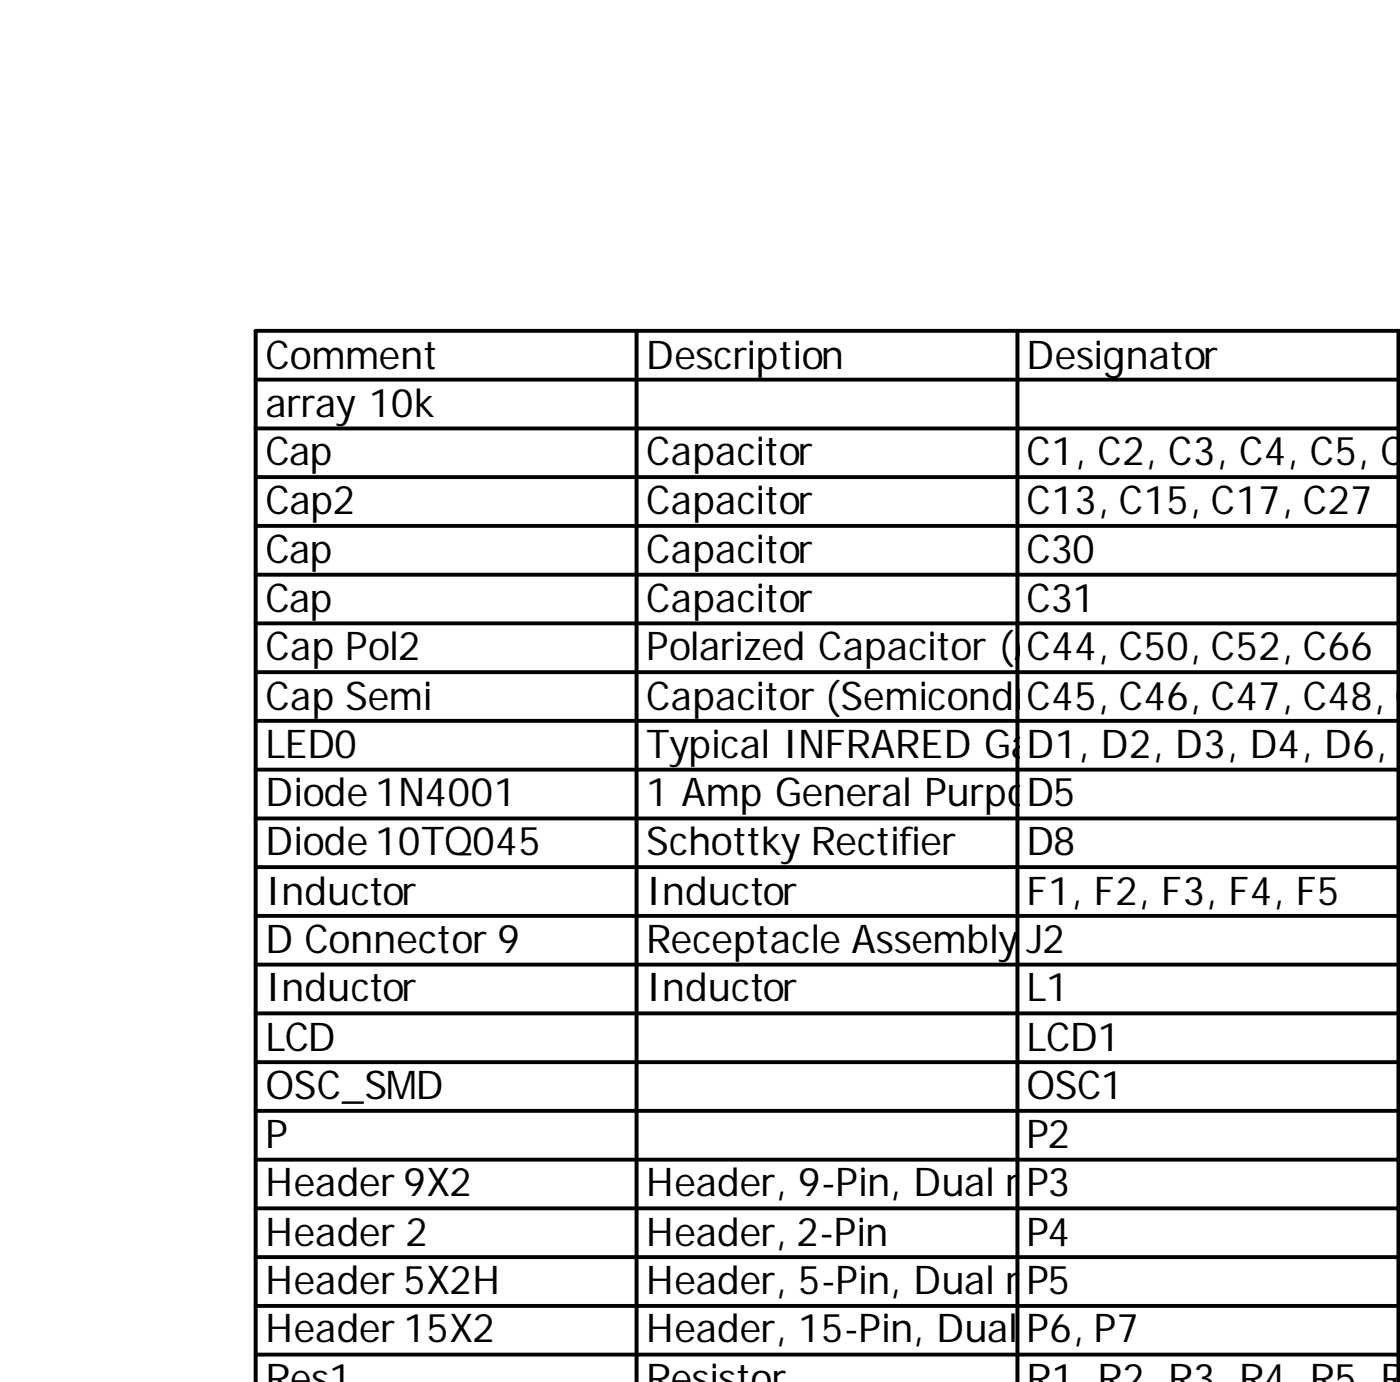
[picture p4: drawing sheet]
<svg xmlns="http://www.w3.org/2000/svg" width="78mm" height="77mm" viewBox="0 0 78 77" stroke-linecap="round" stroke-linejoin="round" font-family="sans-serif">
<defs><g id="words">
<g font-size="2.2">
<text x="14.9" y="20.6">Comment</text>
<text x="14.9" y="23.3">array 10k</text>
<text x="36.1" y="20.6">Description</text>
<text x="57.4" y="20.6">Designator</text>
<text x="14.9" y="26">Cap</text>
<text x="14.9" y="28.7">Cap2</text>
<text x="36.1" y="26">Capacitor</text>
<text x="36.1" y="28.7">Capacitor</text>
<text x="57.4" y="26">C1, C2, C3, C4, C5, C6</text>
<text x="57.4" y="28.7">C13, C15, C17, C27</text>
<text x="14.9" y="31.5">Cap</text>
<text x="14.9" y="34.2">Cap</text>
<text x="36.1" y="31.5">Capacitor</text>
<text x="36.1" y="34.2">Capacitor</text>
<text x="57.4" y="31.5">C30</text>
<text x="57.4" y="34.2">C31</text>
<text x="14.9" y="36.9">Cap Pol2</text>
<text x="14.9" y="39.7">Cap Semi</text>
<text x="36.1" y="36.9">Polarized Capacitor (Axial,</text>
<text x="36.1" y="39.7">Capacitor (Semiconductor C46,ModelC48, CS</text>
<text x="57.4" y="36.9">C44)C50, C52, C66</text>
<text x="57.4" y="39.7">C45, SIM C47, )</text>
<text x="14.9" y="42.4">LED0</text>
<text x="14.9" y="45.1">Diode 1N4001</text>
<text x="14.9" y="47.8">Diode 10TQ045</text>
<text x="36.1" y="42.4">Typical INFRARED GaAs</text>
<text x="36.1" y="45.1">1 Amp General Purpo</text>
<text x="36.1" y="47.8">Schottky Rectifier</text>
<text x="57.4" y="42.4">D1,LD2, D3, D4, D6, D</text>
<text x="57.4" y="45.1">D5</text>
<text x="57.4" y="47.8">D8</text>
<text x="57.5" y="45.1">se Rectifier</text>
<text x="61.9" y="42.4">ED</text>
<text x="14.9" y="50.6">Inductor</text>
<text x="14.9" y="53.3">D Connector 9</text>
<text x="36.1" y="50.6">Inductor</text>
<text x="36.1" y="53.3">Receptacle Assembly</text>
<text x="56.9" y="53.3">,J9</text>
<text x="57.4" y="50.6">F1, F2, F3, F4, F5</text>
<text x="58.3" y="53.3">2 Position, Right AngC</text>
<text x="14.9" y="56">Inductor</text>
<text x="14.9" y="58.8">LCD</text>
<text x="36.1" y="56">Inductor</text>
<text x="57.4" y="56">L1</text>
<text x="57.4" y="58.8">LCD1</text>
<text x="14.9" y="61.5">OSC_SMD</text>
<text x="14.9" y="64.2">P</text>
<text x="57.4" y="61.5">OSC1</text>
<text x="57.4" y="64.2">P2</text>
<text x="14.9" y="66.9">Header 9X2</text>
<text x="14.9" y="69.7">Header 2</text>
<text x="36.1" y="66.9">Header, 9-Pin, Dual r</text>
<text x="36.1" y="69.7">Header, 2-Pin</text>
<text x="57" y="66.9">oPw</text>
<text x="57.4" y="69.7">P4</text>
<text x="58.6" y="66.9">3</text>
<text x="14.9" y="72.3">Header 5X2H</text>
<text x="14.9" y="75">Header 15X2</text>
<text x="14.9" y="77.8">Res1</text>
<text x="36.1" y="72.3">Header, 5-Pin, Dual r</text>
<text x="36.1" y="75">Header, 15-Pin, Dual</text>
<text x="36.1" y="77.8">Resistor</text>
<text x="57" y="72.3">oPw, Right Angle</text>
<text x="57.4" y="75">P6,</text>
<text x="57.4" y="77.8">R1, R2, R3, R4, R5, R6</text>
<text x="57.5" y="75">rowP7</text>
<text x="58.6" y="72.3">5</text>
</g>
</g></defs>
<g fill="none" stroke="#000" stroke-width=".22">
<path d="M35.6 18.5v58.8M56.9 18.5v58.8M78.2 18.5v58.8M78.4 18.5h-64.1v58.8M14.3 21.2h64.1M14.3 24h64.1M14.3 26.7h64.1M14.3 29.4h64.1M14.3 32.1h64.1M14.3 34.8h64.1M14.3 37.6h64.1M14.3 40.3h64.1"/>
<path d="M14.3 43h64.1M14.3 45.8h64.1M14.3 48.5h64.1M14.3 51.2h64.1M14.3 53.9h64.1M14.3 56.7h64.1M14.3 59.4h64.1M14.3 62.1h64.1M14.3 64.8h64.1M14.3 67.5h64.1M14.3 70.3h64.1M14.3 73h64.1"/>
<path d="M14.3 75.7h64.1"/>
</g>
<use href="#words"/>
</svg>
